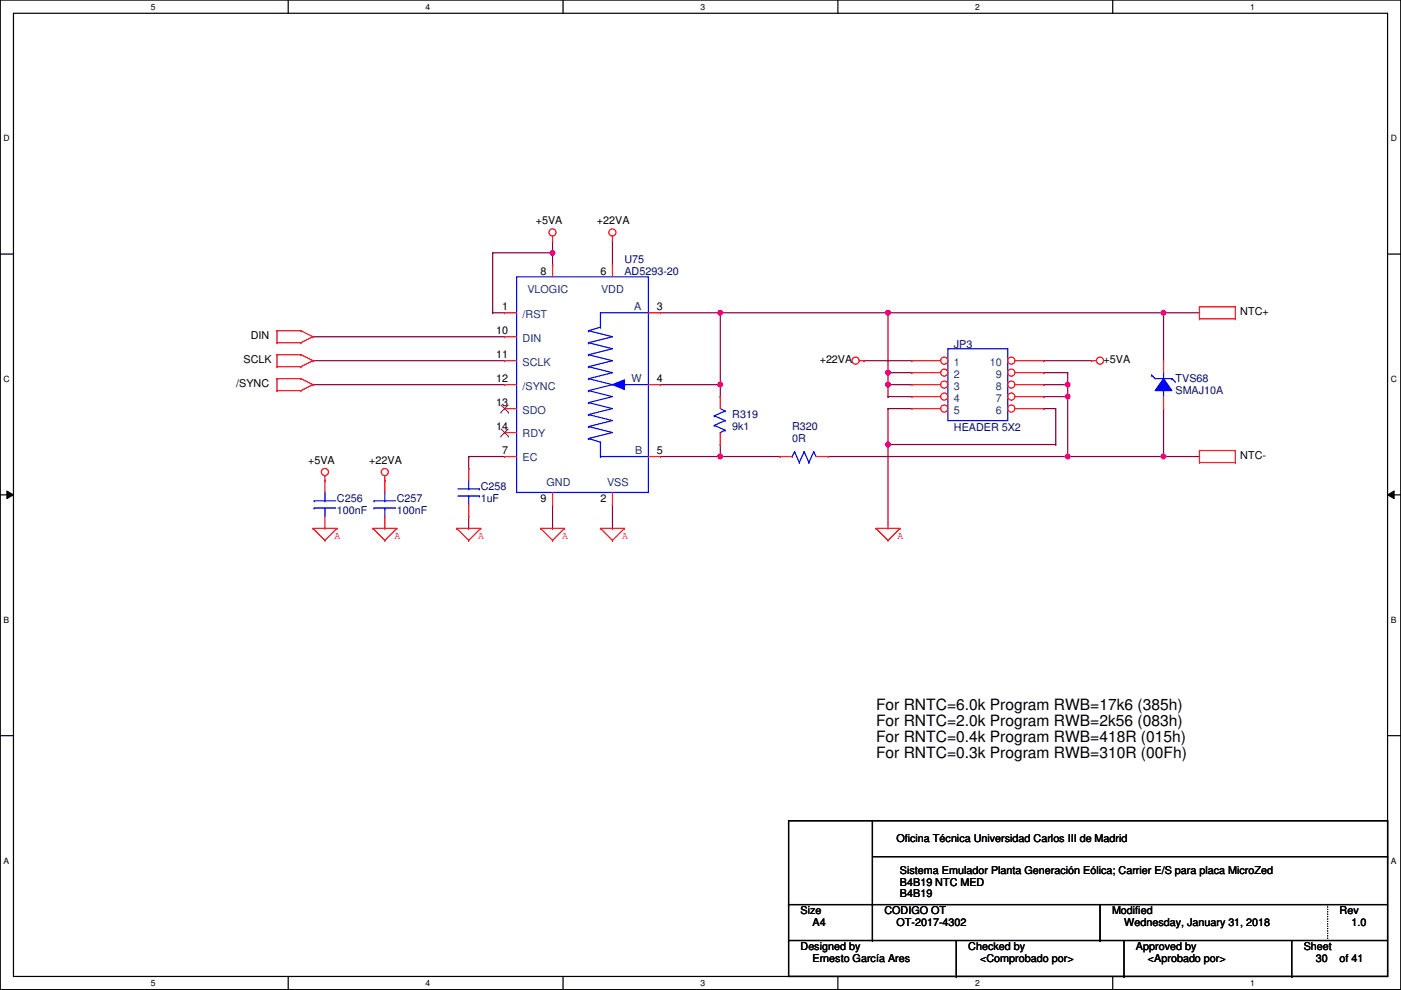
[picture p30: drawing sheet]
<svg xmlns="http://www.w3.org/2000/svg" width="297mm" height="210mm" viewBox="0 0 297 210" stroke-linecap="round" stroke-linejoin="round" font-family="sans-serif">
<defs><g id="words">
<g font-size="3.3">
<text x="185.7" y="150.6">For RNTC=6.0k Program RWB=17k6 (385h)</text>
<text x="185.7" y="154">For RNTC=2.0k Program RWB=2k56 (083h)</text>
<text x="185.7" y="157.4">For RNTC=0.4k Program RWB=418R (015h)</text>
<text x="185.7" y="160.8">For RNTC=0.3k Program RWB=310R (00Fh)</text>
</g>
<g font-size="2.3">
<text x="113.6" y="47.5">+5VA</text>
<text x="126.6" y="47.5">+22VA</text>
<text x="114.6" y="58.2">8</text>
<text x="127.3" y="58.2">6</text>
<text x="106.5" y="65.8">1</text>
<text x="139.3" y="65.8">3</text>
<text x="53.1" y="71.9">DIN</text>
<text x="105.2" y="70.9">10</text>
<text x="263" y="66.8">NTC+</text>
<text x="51.6" y="77">SCLK</text>
<text x="105.2" y="75.9">11</text>
<text x="173.8" y="77">+22VA</text>
<text x="234" y="77">+5VA</text>
<text x="50.1" y="82.1">/SYNC</text>
<text x="105.2" y="81">12</text>
<text x="139.3" y="81">4</text>
<text x="105.2" y="86.1">13</text>
<text x="105.2" y="91.2">14</text>
<text x="65.3" y="98.3">+5VA</text>
<text x="78.3" y="98.3">+22VA</text>
<text x="106.5" y="96.3">7</text>
<text x="139.3" y="96.3">5</text>
<text x="263" y="97.3">NTC-</text>
<text x="114.6" y="106.5">9</text>
<text x="127.3" y="106.5">2</text>
<text x="190.1" y="178.6">Oficina Técnica Universidad Carlos III de Madrid</text>
<text x="190.8" y="185.2">Sistema Emulador Planta Generación Eólica; Carrier E/S para placa MicroZed</text>
<text x="190.8" y="190.3">B4B19</text>
<text x="190.8" y="187.7">B4B19 NTC MED</text>
<text x="169.7" y="193.8">Size</text>
<text x="172.3" y="196.4">A4</text>
<text x="187.5" y="193.8">CODIGO OT</text>
<text x="190.1" y="196.4">OT-2017-4302</text>
<text x="235.8" y="193.8">Modified</text>
<text x="238.3" y="196.4">Wednesday, January 31, 2018</text>
<text x="284" y="193.8">Rev</text>
<text x="286.6" y="196.4">1.0</text>
<text x="169.7" y="201.5">Designed by</text>
<text x="205.3" y="201.5">Checked by</text>
<text x="240.9" y="201.5">Approved by</text>
<text x="276.4" y="201.5">Sheet</text>
<text x="172.3" y="204">Ernesto García Ares</text>
<text x="207.8" y="204">&lt;Comprobado por&gt;</text>
<text x="243.4" y="204">&lt;Aprobado por&gt;</text>
<text x="279" y="204">30</text>
<text x="284" y="204">of 41</text>
</g>
<g font-size="2.3" fill="#000080">
<text x="132.4" y="55.7">U75</text>
<text x="132.4" y="58.2">AD5293-20</text>
<text x="202.2" y="73.7">JP3</text>
<text x="249.2" y="81.1">TVS68</text>
<text x="249.2" y="83.6">SMAJ10A</text>
<text x="155.3" y="88.7">R319</text>
<text x="155.3" y="91.2">9k1</text>
<text x="168" y="91.2">R320</text>
<text x="168" y="93.8">0R</text>
<text x="202.2" y="91.5">HEADER 5X2</text>
<text x="71.4" y="106.5">C256</text>
<text x="84.1" y="106.5">C257</text>
<text x="101.9" y="103.9">C258</text>
<text x="101.9" y="106.5">1uF</text>
<text x="71.4" y="109">100nF</text>
<text x="84.1" y="109">100nF</text>
</g>
<g font-size="2.3" fill="#004080">
<text x="111.8" y="62">VLOGIC</text>
<text x="127.4" y="62">VDD</text>
<text x="134.4" y="65.8">A</text>
<text x="110.8" y="67.4">/RST</text>
<text x="110.8" y="72.4">DIN</text>
<text x="110.8" y="77.5">SCLK</text>
<text x="202.2" y="77.5">1</text>
<text x="209.9" y="77.5">10</text>
<text x="110.8" y="82.6">/SYNC</text>
<text x="133.9" y="81.1">W</text>
<text x="202.2" y="80.1">2</text>
<text x="202.2" y="82.6">3</text>
<text x="211.1" y="82.6">8</text>
<text x="211.1" y="80.1">9</text>
<text x="110.8" y="87.7">SDO</text>
<text x="202.2" y="85.1">4</text>
<text x="202.2" y="87.7">5</text>
<text x="211.1" y="87.7">6</text>
<text x="211.1" y="85.1">7</text>
<text x="110.8" y="92.8">RDY</text>
<text x="110.8" y="97.8">EC</text>
<text x="134.7" y="96.3">B</text>
<text x="115.9" y="103.1">GND</text>
<text x="128.7" y="103.1">VSS</text>
</g>
<g font-size="2.3" fill="#f00">
<text x="70.9" y="114.4">A</text>
<text x="83.6" y="114.4">A</text>
<text x="101.4" y="114.4">A</text>
<text x="119.2" y="114.4">A</text>
<text x="131.9" y="114.4">A</text>
<text x="190.3" y="114.4">A</text>
</g>
<g font-size="1.8">
<text x="32" y="2">5</text>
<text x="90.2" y="2">4</text>
<text x="148.5" y="2">3</text>
<text x="206.8" y="2">2</text>
<text x="265" y="2">1</text>
<text x=".8" y="30">D</text>
<text x="294.9" y="30">D</text>
<text x=".8" y="81">C</text>
<text x="294.9" y="81">C</text>
<text x=".8" y="132.1">B</text>
<text x="294.9" y="132.1">B</text>
<text x=".8" y="183.1">A</text>
<text x="294.9" y="183.1">A</text>
<text x="32" y="209">5</text>
<text x="90.2" y="209">4</text>
<text x="148.5" y="209">3</text>
<text x="206.8" y="209">2</text>
<text x="265" y="209">1</text>
</g>
</g></defs>
<path d="M.1 0h296.9v209.8h-296.9zM2.9 2.8h291.3v204.2h-291.3z" fill="none" stroke="#000" stroke-width=".25"/>
<g fill="#fff">
<path d="M32 .4h1v2h-1z"/>
<path d="M32 207.4h1v2h-1z"/>
</g>
<path d="M61.1 0v2.8M61.1 207v2.8" fill="none" stroke="#000" stroke-width=".25"/>
<g fill="#fff">
<path d="M90.2 .4h1v2h-1z"/>
<path d="M90.2 207.4h1v2h-1z"/>
</g>
<path d="M119.4 0v2.8M119.4 207v2.8" fill="none" stroke="#000" stroke-width=".25"/>
<g fill="#fff">
<path d="M148.5 .4h1v2h-1z"/>
<path d="M148.5 207.4h1v2h-1z"/>
</g>
<path d="M177.6 0v2.8M177.6 207v2.8" fill="none" stroke="#000" stroke-width=".25"/>
<g fill="#fff">
<path d="M206.8 .4h1v2h-1z"/>
<path d="M206.8 207.4h1v2h-1z"/>
</g>
<path d="M235.9 0v2.8M235.9 207v2.8" fill="none" stroke="#000" stroke-width=".25"/>
<g fill="#fff">
<path d="M265 .4h1v2h-1z"/>
<path d="M265 207.4h1v2h-1z"/>
<path d="M.8 28.3h1.2v2.1h-1.2z"/>
<path d="M294.9 28.3h1.3v2.1h-1.3z"/>
<path d="M.8 79.4h1.2v2h-1.2z"/>
<path d="M294.9 79.4h1.3v2h-1.3z"/>
</g>
<path d="M.1 53.9h2.8M294.2 53.9h2.8" fill="none" stroke="#000" stroke-width=".25"/>
<g fill="#fff">
<path d="M.8 130.5h1.2v2h-1.2z"/>
<path d="M294.9 130.5h1.2v2h-1.2z"/>
</g>
<path d="M.1 104.9h2.8M294.2 104.9h2.8" fill="none" stroke="#000" stroke-width=".25"/>
<path d="M1.5 104.1l1.4 .8-1.4 .8zM294.2 104.9l1.4-.8v1.6z" fill="#000"/>
<path d="M1.5 104.1l1.4 .8-1.4 .8zM294.2 104.9l1.4-.8v1.6z" fill="none" stroke="#000" stroke-width=".21"/>
<g fill="#fff">
<path d="M.8 181.5h1.2v2h-1.2z"/>
<path d="M294.9 181.5h1.2v2h-1.2z"/>
</g>
<path d="M.1 156h2.8M294.2 156h2.8" fill="none" stroke="#000" stroke-width=".25"/>
<g fill="none" stroke="#800040" stroke-width=".25">
<path d="M104.5 53.6h.1M104.5 53.6v12.7M104.5 53.6h12.7M117.2 53.6h.1M117.2 56.2h.1M117.2 51.1v5.1M129.9 51.1h.1M129.9 51.1v5.1M104.5 66.3h.1M104.5 66.3h2.5M99.4 96.8h.1M99.4 99.3h.1"/>
<path d="M99.4 96.8h7.6M99.4 96.8v2.5M117.2 112h.1M117.2 107v5M129.9 112h.1M129.9 107v5"/>
</g>
<circle cx="117.1" cy="53.6" r=".5" fill="#f0f"/>
<circle cx="117.1" cy="53.6" r=".5" fill="none" stroke="#f0f" stroke-width=".25"/>
<path d="M152.7 66.3h.1M152.7 66.3v17.8M152.7 66.3h35.6M188.3 66.3h.1M152.7 84.1h.1M152.7 96.8h.1M152.7 94.3v2.5M152.7 96.8h12.7M175.6 96.8h50.8M226.4 96.8h.1" fill="none" stroke="#800040" stroke-width=".25"/>
<circle cx="226.4" cy="96.8" r=".5" fill="#f0f"/>
<circle cx="226.4" cy="96.8" r=".5" fill="none" stroke="#f0f" stroke-width=".25"/>
<path d="M188.3 79h.1M188.3 79h5.1M188.3 79v2.6" fill="none" stroke="#800040" stroke-width=".25"/>
<circle cx="188.3" cy="81.5" r=".5" fill="#f0f"/>
<circle cx="188.3" cy="81.5" r=".5" fill="none" stroke="#f0f" stroke-width=".25"/>
<circle cx="188.3" cy="79" r=".5" fill="#f0f"/>
<circle cx="188.3" cy="79" r=".5" fill="none" stroke="#f0f" stroke-width=".25"/>
<path d="M221.3 79h.1M221.3 79h5.1M226.4 79h.1M226.4 79v2.6h-5.1M188.3 81.6h.1M188.3 84.1h.1M188.3 81.6h5.1M188.3 81.6v2.5M188.3 84.1h5.1M221.3 81.6h.1" fill="none" stroke="#800040" stroke-width=".25"/>
<circle cx="226.4" cy="81.5" r=".5" fill="#f0f"/>
<circle cx="226.4" cy="81.5" r=".5" fill="none" stroke="#f0f" stroke-width=".25"/>
<path d="M221.3 84.1h.1M226.4 81.6h.1M226.4 81.6v2.5h-5.1" fill="none" stroke="#800040" stroke-width=".25"/>
<circle cx="226.4" cy="84.1" r=".5" fill="#f0f"/>
<circle cx="226.4" cy="84.1" r=".5" fill="none" stroke="#f0f" stroke-width=".25"/>
<path d="M66.4 71.4h.1M66.4 76.5h.1M66.4 71.4h40.6M66.4 76.5h40.6M140 66.3h12.7M152.7 66.3h.1M66.4 81.6h.1M66.4 81.6h40.6M99.4 112h.1M99.4 109.5v2.5" fill="none" stroke="#800040" stroke-width=".25"/>
<circle cx="152.7" cy="66.3" r=".5" fill="#f0f"/>
<circle cx="152.7" cy="66.3" r=".5" fill="none" stroke="#f0f" stroke-width=".25"/>
<path d="M140 96.8h12.7M152.7 96.8h.1" fill="none" stroke="#800040" stroke-width=".25"/>
<circle cx="152.7" cy="96.8" r=".5" fill="#f0f"/>
<circle cx="152.7" cy="96.8" r=".5" fill="none" stroke="#f0f" stroke-width=".25"/>
<path d="M140 81.6h12.7M152.7 81.6h.1" fill="none" stroke="#800040" stroke-width=".25"/>
<circle cx="152.7" cy="81.5" r=".5" fill="#f0f"/>
<circle cx="152.7" cy="81.5" r=".5" fill="none" stroke="#f0f" stroke-width=".25"/>
<g fill="none" stroke="#800040" stroke-width=".25">
<path d="M183.2 76.5h.1M183.2 76.5h10.2M221.3 76.5h.1M221.3 76.5h10.2M246.7 66.3h.1M246.7 66.3v10.2M246.7 66.3h7.6M254.3 66.3h.1M188.3 86.6h.1M188.3 94.3h.1M188.3 86.6h5.1M188.3 86.6v7.7"/>
<path d="M246.7 96.8h.1M246.7 86.6v10.2M246.7 96.8h7.6M254.3 96.8h.1"/>
</g>
<circle cx="246.7" cy="96.8" r=".5" fill="#f0f"/>
<circle cx="246.7" cy="96.8" r=".5" fill="none" stroke="#f0f" stroke-width=".25"/>
<path d="M188.3 66.3h.1M188.3 66.3v12.7M188.3 66.3h58.4M246.7 66.3h.1" fill="none" stroke="#800040" stroke-width=".25"/>
<circle cx="188.3" cy="66.3" r=".5" fill="#f0f"/>
<circle cx="188.3" cy="66.3" r=".5" fill="none" stroke="#f0f" stroke-width=".25"/>
<circle cx="246.7" cy="66.3" r=".5" fill="#f0f"/>
<circle cx="246.7" cy="66.3" r=".5" fill="none" stroke="#f0f" stroke-width=".25"/>
<path d="M223.8 94.3h.1M223.8 86.6h.1M223.8 94.3h-35.5v17.7M223.8 86.6v7.7M226.4 96.8h.1M226.4 84.1v12.7M226.4 96.8h20.3M246.7 96.8h.1M188.3 112h.1" fill="none" stroke="#800040" stroke-width=".25"/>
<circle cx="188.3" cy="94.2" r=".5" fill="#f0f"/>
<circle cx="188.3" cy="94.2" r=".5" fill="none" stroke="#f0f" stroke-width=".25"/>
<path d="M221.3 86.6h.1M221.3 86.6h2.5" fill="none" stroke="#800040" stroke-width=".25"/>
<g fill="none" stroke="#f00" stroke-width=".25">
<path d="M117.2 51.1h.1M117.2 50.1v1M129.9 51.1h.1M129.9 50.1v1M58.7 72.7h.1M58.7 70.1h.1M58.7 77.7h.1M58.7 75.2h.1M58.7 70.1h5.1M58.7 72.7h5.1M58.7 70.1v2.6M58.7 75.2v2.5"/>
<path d="M58.7 75.2h5.1M58.7 77.7h5.1M63.8 70.1h.1M63.8 72.7h.1M63.8 75.2h.1M63.8 77.7h.1M63.8 70.1l2.6 1.3M63.8 75.2l2.6 1.3M66.4 71.4h.1M66.4 76.5h.1M66.4 71.4l-2.6 1.3M66.4 76.5l-2.6 1.2"/>
<path d="M182.2 76.5h1M183.2 76.5h.1M231.5 76.5h.1M231.5 76.5h1M254.3 65h.1M254.3 67.6h.1M254.3 65h7.6M254.3 65v2.6M254.3 67.6h7.6M261.9 67.6h.1M261.9 65h.1M261.9 65v2.6"/>
<path d="M58.7 82.8h.1M58.7 80.3h.1M58.7 80.3v2.5M58.7 80.3h5.1M58.7 82.8h5.1M63.8 80.3h.1M63.8 82.8h.1M63.8 80.3l2.6 1.3M66.4 81.6h.1M66.4 81.6l-2.6 1.2M254.3 95.5h.1M254.3 98.1h.1"/>
<path d="M254.3 95.5v2.6M254.3 95.5h7.6M254.3 98.1h7.6M261.9 98.1h.1M261.9 95.5h.1M261.9 95.5v2.6M66.4 112h.1M66.4 112h5M66.4 112l2.5 2.6M68.9 114.6h.1M68.9 101.9h.1M68.9 100.9v1"/>
<path d="M71.4 112h.1M71.4 112l-2.5 2.6M79.1 112h.1M79.1 112h5M79.1 112l2.5 2.6M81.6 114.6h.1M81.6 101.9h.1M81.6 100.9v1M84.1 112h.1M84.1 112l-2.5 2.6M96.8 112h.1M96.8 112h5.1"/>
<path d="M96.8 112l2.6 2.6M99.4 114.6h.1M101.9 112h.1M101.9 112l-2.5 2.6M114.6 112h.1M114.6 112h5.1M114.6 112l2.6 2.6M117.2 114.6h.1M119.7 112h.1M119.7 112l-2.5 2.6M127.3 112h.1M127.3 112h5.1"/>
<path d="M127.3 112l2.6 2.6M129.9 114.6h.1M132.4 112h.1M132.4 112l-2.5 2.6M185.7 112h.1M185.7 112h5.1M185.7 112l2.6 2.6M188.3 114.6h.1M190.8 112h.1M190.8 112l-2.5 2.6"/>
<circle cx="117.1" cy="49.3" r=".76"/>
<circle cx="129.8" cy="49.3" r=".76"/>
<circle cx="181.4" cy="76.5" r=".76"/>
<circle cx="233.2" cy="76.5" r=".76"/>
<circle cx="68.9" cy="100.1" r=".76"/>
<circle cx="81.6" cy="100.1" r=".76"/>
</g>
<g fill="none" stroke="#000" stroke-width=".25">
<path d="M167.2 174h127v33h-127zM185 174v25.4M167.2 199.4h.1M167.2 191.8h.1M167.2 199.4h127M167.2 191.8h127M185 199.4h.1M185 191.8h.1M185 181.6h109.2M202.8 199.4v7.6M233.2 199.4h.1M233.2 191.8v7.6"/>
<path d="M238.3 199.4v7.6M273.9 199.4v7.6M294.2 181.6h.1M202.8 207h.1M238.3 207h.1M273.9 207h.1"/>
</g>
<path d="M281.5 191.8v7.6M281.5 199.4h.1" fill="none" stroke="#000" stroke-width=".25" stroke-dasharray="0 .5"/>
<path d="M246.7 79h.1M246.7 79v1.3M244.9 80.3h3.6M246.7 82.8h.1M246.7 82.8v1.3M248.5 80.3h.1" fill="none" stroke="#00f" stroke-width=".25"/>
<path d="M246.7 80.3l1.8 2.5h-3.6z" fill-rule="evenodd" fill="#00f"/>
<g fill="none" stroke="#00f" stroke-width=".25">
<path d="M201 73.9h12.7v15.3h-12.7zM244.2 79.5h.1M244.2 79.5l.7 .8M151.4 88.2h.1M151.4 90.2h.1M151.4 88.2l2.3 1M151.4 90.2l2.3 1M152.7 91.7h.1M152.7 86.6l1 .5M153.7 89.2h.1M153.7 91.2h.1M153.7 87.1h.1"/>
<path d="M153.7 87.1l-2.3 1.1M153.7 89.2l-2.3 1M153.7 91.2l-1 .5M246.7 80.3l1.8 2.5h-3.6zM248.5 80.3h.1M248.5 80.3l.7 .7"/>
</g>
<path d="M246.7 76.5h.1M246.7 76.5v2.5M152.7 84.1h.1M152.7 94.3h.1M152.7 84.1v2.5M152.7 91.7v2.6M246.7 86.6h.1M246.7 84.1v2.5" fill="none" stroke="#f00" stroke-width=".25"/>
<circle cx="200.2" cy="76.5" r=".76" fill="#fff"/>
<g fill="none" stroke="#f00" stroke-width=".25">
<path d="M193.4 76.5h.1M193.4 76.5h6.1"/>
<circle cx="200.2" cy="76.5" r=".76"/>
</g>
<circle cx="200.2" cy="79" r=".76" fill="#fff"/>
<g fill="none" stroke="#f00" stroke-width=".25">
<path d="M193.4 79h.1M193.4 79h6.1"/>
<circle cx="200.2" cy="79" r=".76"/>
</g>
<circle cx="200.2" cy="81.5" r=".76" fill="#fff"/>
<g fill="none" stroke="#f00" stroke-width=".25">
<path d="M193.4 81.6h.1M193.4 81.6h6.1"/>
<circle cx="200.2" cy="81.5" r=".76"/>
</g>
<circle cx="200.2" cy="84.1" r=".76" fill="#fff"/>
<g fill="none" stroke="#f00" stroke-width=".25">
<path d="M193.4 84.1h.1M193.4 84.1h6.1"/>
<circle cx="200.2" cy="84.1" r=".76"/>
</g>
<circle cx="200.2" cy="86.6" r=".76" fill="#fff"/>
<g fill="none" stroke="#f00" stroke-width=".25">
<path d="M193.4 86.6h.1M193.4 86.6h6.1"/>
<circle cx="200.2" cy="86.6" r=".76"/>
</g>
<circle cx="214.4" cy="86.6" r=".76" fill="#fff"/>
<g fill="none" stroke="#f00" stroke-width=".25">
<path d="M215.2 86.6h6.1M221.3 86.6h.1"/>
<circle cx="214.4" cy="86.6" r=".76"/>
</g>
<circle cx="214.4" cy="84.1" r=".76" fill="#fff"/>
<g fill="none" stroke="#f00" stroke-width=".25">
<path d="M215.2 84.1h6.1M221.3 84.1h.1"/>
<circle cx="214.4" cy="84.1" r=".76"/>
</g>
<circle cx="214.4" cy="81.5" r=".76" fill="#fff"/>
<g fill="none" stroke="#f00" stroke-width=".25">
<path d="M215.2 81.6h6.1M221.3 81.6h.1"/>
<circle cx="214.4" cy="81.5" r=".76"/>
</g>
<circle cx="214.4" cy="79" r=".76" fill="#fff"/>
<g fill="none" stroke="#f00" stroke-width=".25">
<path d="M215.2 79h6.1M221.3 79h.1"/>
<circle cx="214.4" cy="79" r=".76"/>
</g>
<circle cx="214.4" cy="76.5" r=".76" fill="#fff"/>
<g fill="none" stroke="#f00" stroke-width=".25">
<path d="M215.2 76.5h6.1M221.3 76.5h.1"/>
<circle cx="214.4" cy="76.5" r=".76"/>
</g>
<path d="M109.5 58.7h28v45.7h-28z" fill="none" stroke="#00f" stroke-width=".25"/>
<path d="M129.9 81.6l2.5-1.1v2.1z" fill-rule="evenodd" fill="#00f"/>
<g fill="none" stroke="#00f" stroke-width=".25">
<path d="M124.8 77.7h.1M124.8 75.2h.1M124.8 72.7h.1M124.8 70.1h.1M124.8 77.7l5.1 1.3-5.1 1.3M124.8 75.2l5.1 1.3-5.1 1.2M124.8 72.7l5.1 1.2-5.1 1.3M124.8 70.1l5.1 1.3-5.1 1.3M127.3 66.3h.1M127.3 69.4h.1M127.3 69.4l-2.5 .7M127.3 66.3h10.2"/>
<path d="M127.3 66.3v3.1M124.8 80.3h.1M124.8 90.4h.1M124.8 82.8h.1M124.8 85.4h.1M124.8 87.9h.1M124.8 93h.1M124.8 80.3l5.1 1.3-5.1 1.2M124.8 87.9l5.1 1.3-5.1 1.2M124.8 82.8l5.1 1.3-5.1 1.3M124.8 85.4l5.1 1.2-5.1 1.3M124.8 90.4l5.1 1.3-5.1 1.3"/>
<path d="M124.8 93l2.5 .7M127.3 96.8h.1M127.3 93.7h.1M127.3 93.7v3.1M127.3 96.8h10.2M129.9 81.6l2.5-1.1v2.1zM132.4 81.6h.1M132.4 81.6h5.1M168 96.8h.1M168.5 95.8h.1M168.5 95.8l1 2.3M168.5 95.8l-.5 1"/>
<path d="M169.5 98.1h.1M170.5 95.8h.1M170.5 95.8l1 2.3M170.5 95.8l-1 2.3M171.5 98.1h.1M172.5 95.8h.1M172.5 95.8l-1 2.3M172.5 95.8l.5 1M66.6 106.2h.1M66.6 107.7h.1M66.6 106.2h4.6M66.6 107.7h4.6"/>
<path d="M68.9 107.7h.1M68.9 106.2h.1M68.9 104.4v1.8M68.9 107.7v1.8M79.3 106.2h.1M79.3 107.7h.1M79.3 106.2h4.6M79.3 107.7h4.6M81.6 107.7h.1M81.6 106.2h.1M81.6 104.4v1.8M81.6 107.7v1.8"/>
<path d="M97.1 105.2h4.6M97.1 103.7h4.6M99.4 103.7h.1M99.4 105.2h.1M99.4 101.9v1.8M99.4 105.2v1.8M101.7 105.2h.1M101.7 103.7h.1"/>
</g>
<g fill="none" stroke="#f00" stroke-width=".25">
<path d="M117.2 56.2h.1M117.2 56.2v2.5M129.9 56.2h.1M129.9 56.2v2.5M107 71.4h.1M107 76.5h.1M107 66.3h.1M107 71.4h2.5M107 76.5h2.5M107 66.3h2.5M137.5 66.3h2.5M140 66.3h.1"/>
<path d="M99.4 99.3h.1M99.4 99.3v2.6M107 81.6h.1M107 96.8h.1M107 86.6h.1M107 91.7h.1M107 81.6h2.5M107 96.8h2.5M107 86.6h2.5M107 91.7h2.5M137.5 81.6h2.5M137.5 96.8h2.5"/>
<path d="M140 81.6h.1M140 96.8h.1M165.4 96.8h.1M165.4 96.8h2.6M173 96.8h2.6M175.6 96.8h.1M68.9 112h.1M68.9 101.9h.1M68.9 101.9v2.5M68.9 109.5v2.5M81.6 112h.1M81.6 101.9h.1"/>
<path d="M81.6 101.9v2.5M81.6 109.5v2.5M99.4 109.5h.1M99.4 107v2.5M117.2 107h.1M117.2 104.4v2.6M129.9 107h.1M129.9 104.4v2.6"/>
</g>
<path d="M106.2 87.4h.1M106.2 92.5h.1M106.2 85.9l1.6 1.5M106.2 91l1.6 1.5M107.8 85.9l-1.6 1.5M107.8 91l-1.6 1.5M107.8 87.4h.1M107.8 92.5h.1" fill="none" stroke="#804000" stroke-width=".21"/>
<circle cx="117.1" cy="53.6" r=".5" fill="#f0f"/>
<circle cx="117.1" cy="53.6" r=".5" fill="none" stroke="#f0f" stroke-width=".25"/>
<circle cx="226.4" cy="96.8" r=".5" fill="#f0f"/>
<circle cx="226.4" cy="96.8" r=".5" fill="none" stroke="#f0f" stroke-width=".25"/>
<circle cx="188.3" cy="81.5" r=".5" fill="#f0f"/>
<circle cx="188.3" cy="81.5" r=".5" fill="none" stroke="#f0f" stroke-width=".25"/>
<circle cx="188.3" cy="79" r=".5" fill="#f0f"/>
<circle cx="188.3" cy="79" r=".5" fill="none" stroke="#f0f" stroke-width=".25"/>
<circle cx="226.4" cy="81.5" r=".5" fill="#f0f"/>
<circle cx="226.4" cy="81.5" r=".5" fill="none" stroke="#f0f" stroke-width=".25"/>
<circle cx="226.4" cy="84.1" r=".5" fill="#f0f"/>
<circle cx="226.4" cy="84.1" r=".5" fill="none" stroke="#f0f" stroke-width=".25"/>
<circle cx="152.7" cy="66.3" r=".5" fill="#f0f"/>
<circle cx="152.7" cy="66.3" r=".5" fill="none" stroke="#f0f" stroke-width=".25"/>
<circle cx="152.7" cy="96.8" r=".5" fill="#f0f"/>
<circle cx="152.7" cy="96.8" r=".5" fill="none" stroke="#f0f" stroke-width=".25"/>
<circle cx="152.7" cy="81.5" r=".5" fill="#f0f"/>
<circle cx="152.7" cy="81.5" r=".5" fill="none" stroke="#f0f" stroke-width=".25"/>
<circle cx="246.7" cy="96.8" r=".5" fill="#f0f"/>
<circle cx="246.7" cy="96.8" r=".5" fill="none" stroke="#f0f" stroke-width=".25"/>
<circle cx="188.3" cy="66.3" r=".5" fill="#f0f"/>
<circle cx="188.3" cy="66.3" r=".5" fill="none" stroke="#f0f" stroke-width=".25"/>
<circle cx="246.7" cy="66.3" r=".5" fill="#f0f"/>
<circle cx="246.7" cy="66.3" r=".5" fill="none" stroke="#f0f" stroke-width=".25"/>
<circle cx="188.3" cy="94.2" r=".5" fill="#f0f"/>
<circle cx="188.3" cy="94.2" r=".5" fill="none" stroke="#f0f" stroke-width=".25"/>
<use href="#words"/>
</svg>
